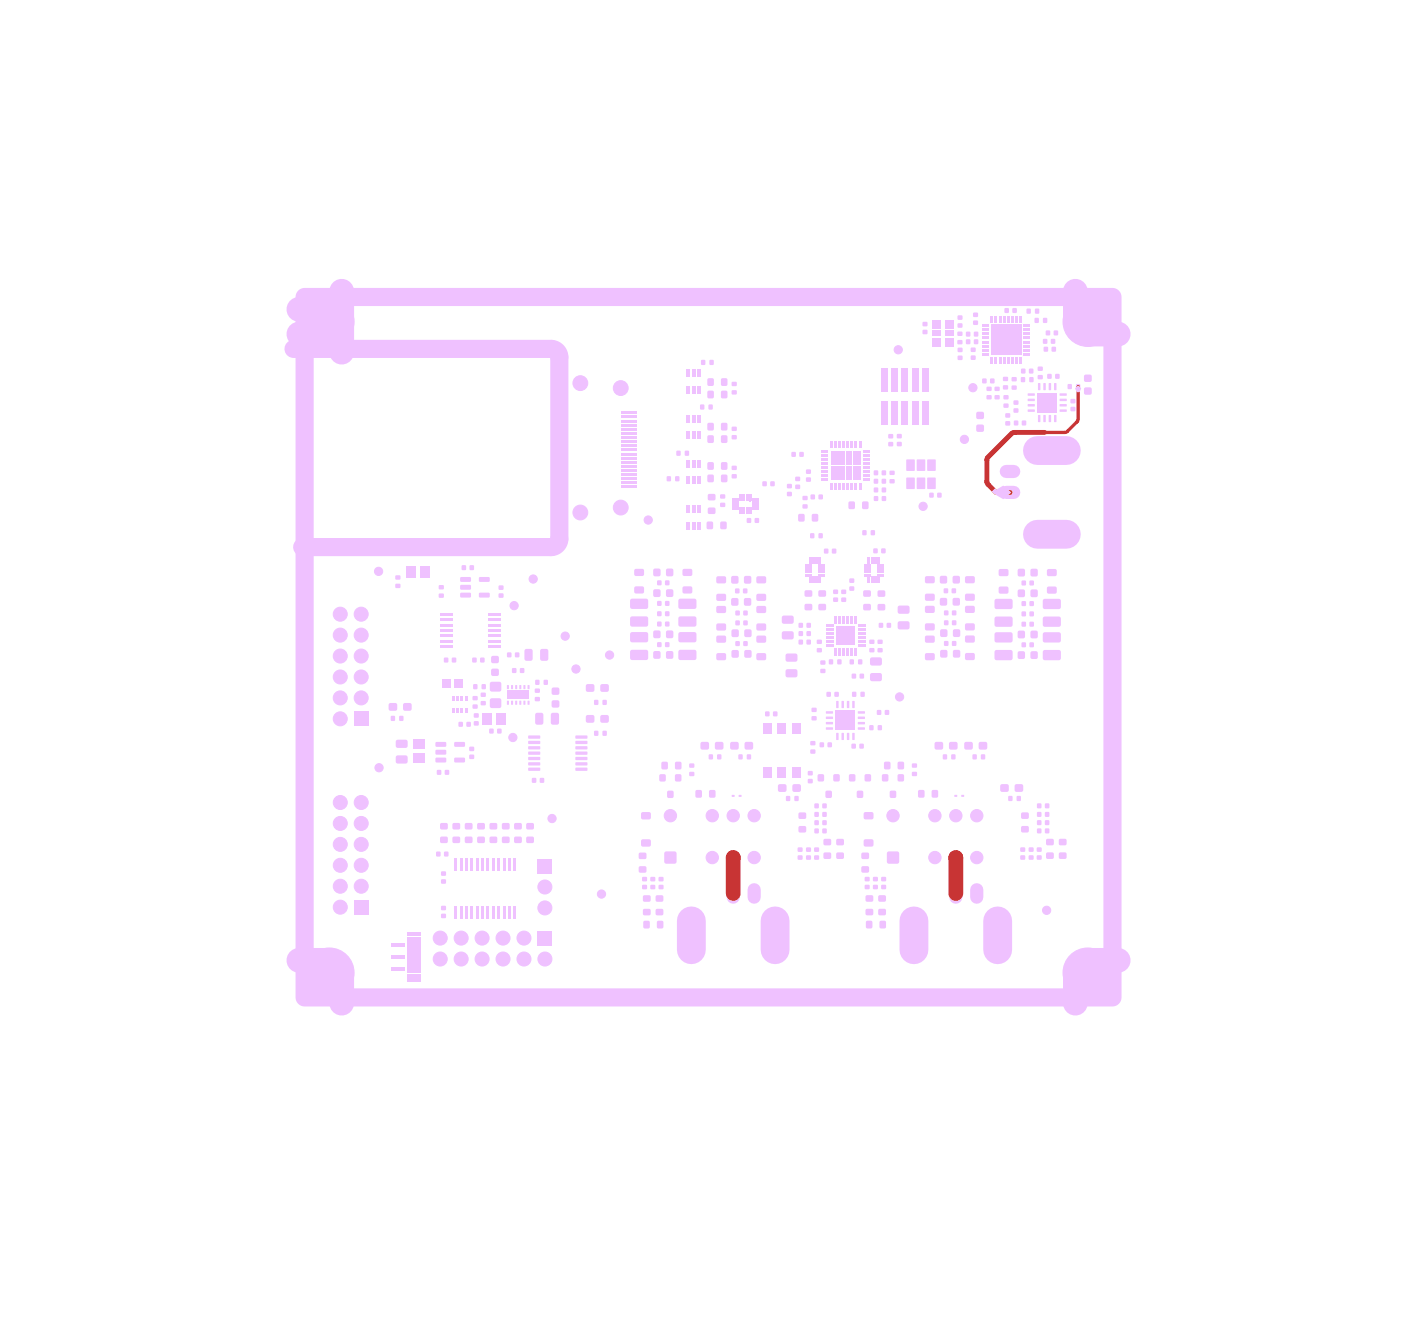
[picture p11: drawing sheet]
<svg xmlns="http://www.w3.org/2000/svg" width="170mm" height="162mm" viewBox="0 0 170 162" stroke-linecap="round" stroke-linejoin="round" font-family="sans-serif">
<path d="M36.2 35.3l.3-.3 .5-.1h98a1.11 1.11 0 0 1 1.1 1.1v85a1.11 1.11 0 0 1-1.1 1.1h-98a1.11 1.11 0 0 1-1.1-1.1v-83.9h2.2v82.8h95.8v-82.8h-98v-1.3z" fill="#efc1ff"/>
<path d="M35.6 42.3h31.3a1 1 0 0 1 1 1v22.1a1 1 0 0 1-1 1h-30.2" fill="none" stroke="#efc1ff" stroke-width="2.2"/>
<path d="M36.3 37.5h3.7M41.5 35.3v7.4M130.5 35.3v3.7M36.3 40.5h3.7M132 40.5h3.7M36.3 116.5h3.7M41.5 118v3.7M130.5 118v3.7M132 116.5h3.7" fill="none" stroke="#efc1ff" stroke-width="3"/>
<g fill="#efc1ff">
<path d="M97.7 68.4h.8v.3h-.8z"/>
<path d="M97.7 68.8h.8v.3h-.8z"/>
<path d="M97.7 69.2h.8v.3h-.8z"/>
<path d="M97.7 69.6h.8v.3h-.8z"/>
<path d="M98.1 67.6h.3v.8h-.3z"/>
<path d="M98.1 70h.3v.7h-.3z"/>
<path d="M98.5 67.6h.3v.8h-.3z"/>
<path d="M98.5 70h.3v.7h-.3z"/>
<path d="M98.9 67.6h.3v.8h-.3z"/>
<path d="M98.9 70h.3v.7h-.3z"/>
<path d="M99.3 68.4h.7v.3h-.7z"/>
<path d="M99.3 68.8h.7v.3h-.7z"/>
<path d="M99.3 69.2h.7v.3h-.7z"/>
<path d="M99.3 69.6h.7v.3h-.7z"/>
<path d="M99.3 67.6h.3v.8h-.3z"/>
<path d="M99.3 70h.3v.7h-.3z"/>
<path d="M88.9 60.4h.7v.3h-.7z"/>
<path d="M88.9 60.8h.7v.3h-.7z"/>
<path d="M88.9 61.2h.7v.3h-.7z"/>
<path d="M88.9 61.6h.7v.3h-.7z"/>
<path d="M89.7 60h.3v.8h-.3z"/>
<path d="M89.7 61.6h.3v.7h-.3z"/>
<path d="M90.1 60h.3v.8h-.3z"/>
<path d="M90.1 61.6h.3v.7h-.3z"/>
<path d="M90.5 60h.3v.8h-.3z"/>
<path d="M90.5 61.6h.3v.7h-.3z"/>
<path d="M90.9 60h.3v.8h-.3z"/>
<path d="M90.9 61.6h.3v.7h-.3z"/>
<path d="M91.2 60.4h.8v.3h-.8z"/>
<path d="M91.2 60.8h.8v.3h-.8z"/>
<path d="M91.2 61.2h.8v.3h-.8z"/>
<path d="M91.2 61.6h.8v.3h-.8z"/>
<path d="M47.5 114.4h1.6v.5h-1.6z"/>
<path d="M47.5 115.9h1.6v.5h-1.6z"/>
<path d="M47.5 117.4h1.6v.5h-1.6z"/>
<path d="M49.4 113.2h1.6v.4h-1.6z"/>
<path d="M49.4 113.7h1.6v.4h-1.6z"/>
<path d="M49.4 114.2h1.6v.4h-1.6z"/>
<path d="M49.4 114.7h1.6v.4h-1.6z"/>
<path d="M49.4 115.2h1.6v.4h-1.6z"/>
<path d="M49.4 115.7h1.6v.4h-1.6z"/>
<path d="M49.4 116.2h1.6v.4h-1.6z"/>
<path d="M49.4 116.7h1.6v.4h-1.6z"/>
<path d="M49.4 117.2h1.6v.4h-1.6z"/>
<path d="M49.4 117.7h1.6v.4h-1.6z"/>
<path d="M49.4 118.2h1.6v.4h-1.6z"/>
<path d="M49.4 118.7h1.6v.4h-1.6z"/>
<path d="M104.9 68.4h.7v.3h-.7z"/>
<path d="M104.9 68.8h.7v.3h-.7z"/>
<path d="M104.9 69.2h.7v.3h-.7z"/>
<path d="M104.9 69.6h.7v.3h-.7z"/>
<path d="M105.3 67.6h.3v.8h-.3z"/>
<path d="M105.3 70h.3v.7h-.3z"/>
<path d="M105.7 67.6h.3v.8h-.3z"/>
<path d="M105.7 70h.3v.7h-.3z"/>
<path d="M106.1 67.6h.3v.8h-.3z"/>
<path d="M106.1 70h.3v.7h-.3z"/>
<path d="M106.4 68.4h.8v.3h-.8z"/>
<path d="M106.4 68.8h.8v.3h-.8z"/>
<path d="M106.4 69.2h.8v.3h-.8z"/>
<path d="M106.4 69.6h.8v.3h-.8z"/>
<path d="M106.5 67.6h.3v.8h-.3z"/>
<path d="M106.5 70h.3v.7h-.3z"/>
<path d="M88.8 69.9h.1h.6l.1 .2-.1 .7h-.1h-.6l-.1-.2z"/>
<path d="M90.3 69.9h.2h.6v.2v.7h-.2h-.6l-.1-.2z"/>
<path d="M111.9 39.1h.6v.5h-.6z"/>
<path d="M111.9 40h.6v.5h-.6z"/>
<path d="M79.6 110.3h.8v.7h-.8z"/>
<path d="M79.6 108.7h.8v.7h-.8z"/>
<path d="M49.3 68.7h1.2v1.5h-1.2z"/>
<path d="M51 68.7h1.2v1.5h-1.2z"/>
<path d="M105.5 77.7h.5v.4h-.5z"/>
<path d="M105.5 78.7h.5v.4h-.5z"/>
<path d="M78 108.7h.9v.7h-.9z"/>
<path d="M78 110.3h.9v.7h-.9z"/>
<path d="M97.8 68.5h.7v.2h-.7z"/>
<path d="M97.8 68.9h.6v.2h-.6z"/>
<path d="M97.8 69.3h.6v.2h-.6z"/>
<path d="M97.8 69.7h.6v.2h-.6z"/>
<path d="M98.2 70h.2v.7h-.2z"/>
<path d="M98.6 70h.2v.7h-.2z"/>
<path d="M99 70h.2v.7h-.2z"/>
<path d="M99.4 70h.2v.7h-.2z"/>
<path d="M99.3 69.7h.7v.2h-.7z"/>
<path d="M99.3 69.3h.7v.2h-.7z"/>
<path d="M99.3 68.9h.7v.2h-.7z"/>
<path d="M99.3 68.5h.7v.2h-.7z"/>
<path d="M99.4 67.7h.2v.6h-.2z"/>
<path d="M99 67.7h.2v.6h-.2z"/>
<path d="M98.6 67.7h.2v.6h-.2z"/>
<path d="M98.2 67.7h.2v.6h-.2z"/>
<path d="M50.1 89.7h1.4v1.2h-1.4z"/>
<path d="M50.1 91.4h1.4v1.2h-1.4z"/>
<path d="M99.1 78.7h.6v.4h-.6z"/>
<path d="M99.1 77.7h.6v.4h-.6z"/>
<path d="M120.7 76.8l.2-.1h1.8l.1 .3v.8l-.2 .2h-1.8l-.2-.3z"/>
<path d="M120.7 78.9h.2h1.8l.1 .2v.9l-.2 .1h-1.8l-.2-.2z"/>
<path d="M126.9 40.1h.5v.6h-.5z"/>
<path d="M127.8 40.1h.5v.6h-.5z"/>
<path d="M56 68.6h.5v.6h-.5z"/>
<path d="M57 68.6h.5v.6h-.5z"/>
<path d="M97.8 57h.5v.5h-.5z"/>
<path d="M97.8 58h.5v.4h-.5z"/>
<path d="M95.5 58.8h.5v.4h-.5z"/>
<path d="M95.5 59.7h.5v.5h-.5z"/>
<path d="M90.9 60.1h.2v.7h-.2z"/>
<path d="M90.5 60.1h.2v.6h-.2z"/>
<path d="M90.1 60.1h.2v.6h-.2z"/>
<path d="M89.7 60.1h.2v.6h-.2z"/>
<path d="M88.9 60.5h.7v.2h-.7z"/>
<path d="M88.9 60.9h.7v.2h-.7z"/>
<path d="M88.9 61.3h.7v.2h-.7z"/>
<path d="M88.9 61.7h.7v.2h-.7z"/>
<path d="M89.7 61.6h.2v.7h-.2z"/>
<path d="M90.1 61.6h.2v.7h-.2z"/>
<path d="M90.5 61.6h.2v.7h-.2z"/>
<path d="M90.9 61.6h.2v.7h-.2z"/>
<path d="M91.3 61.7h.6v.2h-.6z"/>
<path d="M91.3 61.3h.6v.2h-.6z"/>
<path d="M91.3 60.9h.6v.2h-.6z"/>
<path d="M91.3 60.5h.6v.2h-.6z"/>
<path d="M101.1 71.6h.5v.5h-.5z"/>
<path d="M101.1 72.5h.5v.5h-.5z"/>
<path d="M103.3 90.3h.5v.5h-.5z"/>
<path d="M104.3 90.3h.5v.5h-.5z"/>
<path d="M61.5 85l.2 .1v.4h-.2z"/>
<path d="M62 85l.2 .1v.4h-.2z"/>
<path d="M62.5 85l.2 .1v.4h-.2z"/>
<path d="M63 85l.2 .1v.4h-.2z"/>
<path d="M63.5 85l.2 .1v.4h-.2z"/>
<path d="M64 85l.2 .1v.4h-.2z"/>
<path d="M64 83.1l.2 .1v.4h-.2z"/>
<path d="M63.5 83.1l.2 .1v.4h-.2z"/>
<path d="M63 83.1l.2 .1v.4h-.2z"/>
<path d="M62.5 83.1l.2 .1v.4h-.2z"/>
<path d="M62 83.1l.2 .1v.4h-.2z"/>
<path d="M61.5 83.1l.2 .1v.4h-.2z"/>
<path d="M61.5 83.8h2.7v1h-2.7z"/>
<path d="M123.9 100.3h.9v.7h-.9z"/>
<path d="M123.9 98.6h.9v.7h-.9z"/>
<path d="M124 51.1h.5v.5h-.5z"/>
<path d="M123 51.1h.5v.5h-.5z"/>
<path d="M83.6 92.7h.6v.4h-.6z"/>
<path d="M83.6 93.7h.6v.5h-.6z"/>
</g>
<circle cx="109" cy="42.4" r=".5" fill="#efc1ff" stroke="#efc1ff" stroke-width=".12"/>
<g fill="#efc1ff">
<path d="M88.8 78.9h.2h.6v.2v.7h-.2h-.6l-.1-.2z"/>
<path d="M90.3 78.9h.2h.6l.1 .2-.1 .7h-.1h-.7v-.2z"/>
<path d="M60.5 71.1h.6v.5h-.6z"/>
<path d="M60.5 72h.6v.5h-.6z"/>
<path d="M101.1 94h.7v.8h-.7z"/>
<path d="M99.2 94h.7v.8h-.7z"/>
<path d="M100.2 96h.7v.8h-.7z"/>
<path d="M96.5 57.9h.5v.5h-.5z"/>
<path d="M96.5 58.8h.5v.5h-.5z"/>
<path d="M82.4 76.8l.1-.1h1.8l.2 .3v.8l-.3 .2-1.8-.1-.1-.2z"/>
<path d="M82.4 78.9h.1h1.8l.2 .2v.8l-.3 .2h-1.8l-.1-.2z"/>
<path d="M106.5 88h.5v.6h-.5z"/>
<path d="M105.5 88h.4v.6h-.4z"/>
<path d="M116.2 39.3h.5v.4h-.5z"/>
<path d="M116.2 38.3h.5v.5h-.5z"/>
</g>
<circle cx="112" cy="61.4" r=".5" fill="#efc1ff" stroke="#efc1ff" stroke-width=".12"/>
<g fill="#efc1ff">
<path d="M82.4 72.7l.1-.1 1.8 .1 .2 .2v.8l-.3 .2h-1.8l-.1-.3z"/>
<path d="M82.4 74.9l.1-.1h1.8l.2 .2v.9l-.3 .1h-1.8l-.1-.2z"/>
<path d="M107.8 53.7h.5v.4h-.5z"/>
<path d="M107.8 52.7h.5v.5h-.5z"/>
<path d="M58.5 86.5h1.2v1.4h-1.2z"/>
<path d="M60.2 86.5h1.2v1.4h-1.2z"/>
<path d="M98 93.6h.6v.5h-.6z"/>
<path d="M98 94.5h.6v.5h-.6z"/>
<path d="M112.3 73.6l1-.1 .1 .2v.6l-.2 .1h-.9l-.1-.2z"/>
<path d="M112.3 75.7h1l.1 .2v.5l-.2 .1h-.9l-.1-.2z"/>
<path d="M43 109.2h1.7v1.7h-1.7z"/>
</g>
<g fill="#efc1ff" stroke="#efc1ff" stroke-width=".12">
<circle cx="41.3" cy="110.1" r=".85"/>
<circle cx="43.8" cy="107.5" r=".85"/>
<circle cx="41.3" cy="107.5" r=".85"/>
<circle cx="43.8" cy="105" r=".85"/>
<circle cx="41.3" cy="105" r=".85"/>
<circle cx="43.8" cy="102.5" r=".85"/>
<circle cx="41.3" cy="102.5" r=".85"/>
<circle cx="43.8" cy="99.9" r=".85"/>
<circle cx="41.3" cy="99.9" r=".85"/>
<circle cx="43.8" cy="97.4" r=".85"/>
<circle cx="41.3" cy="97.4" r=".85"/>
</g>
<g fill="#efc1ff">
<path d="M71.1 83.1l.2-.1 .7 .1 .1 .1-.1 .7-.1 .1-.8-.1v-.2z"/>
<path d="M72.9 83.1l.2-.1 .7 .1 .1 .1-.1 .7-.2 .1-.7-.1-.1-.2z"/>
<path d="M125.8 100.6h.5v.5h-.5z"/>
<path d="M126.8 100.6h.5v.5h-.5z"/>
<path d="M123.9 45.8h.4v.5h-.4z"/>
<path d="M124.9 45.8h.5v.5h-.5z"/>
<path d="M106.5 73.3h.8v.7h-.8z"/>
<path d="M106.5 71.7h.8v.7h-.8z"/>
<path d="M43 86.4h1.7v1.7h-1.7z"/>
</g>
<g fill="#efc1ff" stroke="#efc1ff" stroke-width=".12">
<circle cx="41.3" cy="87.2" r=".85"/>
<circle cx="43.8" cy="84.7" r=".85"/>
<circle cx="41.3" cy="84.7" r=".85"/>
<circle cx="43.8" cy="82.2" r=".85"/>
<circle cx="41.3" cy="82.2" r=".85"/>
<circle cx="43.8" cy="79.6" r=".85"/>
<circle cx="41.3" cy="79.6" r=".85"/>
<circle cx="43.8" cy="77.1" r=".85"/>
<circle cx="41.3" cy="77.1" r=".85"/>
<circle cx="43.8" cy="74.5" r=".85"/>
<circle cx="41.3" cy="74.5" r=".85"/>
</g>
<path d="M107.7 103.4l.1-.1h1l.2 .1 .1 .2v1l-.1 .1-.2 .1h-1l-.1-.1-.1-.1v-1z" fill="#efc1ff"/>
<g fill="#efc1ff" stroke="#efc1ff" stroke-width=".12">
<circle cx="113.4" cy="104.1" r=".75"/>
<circle cx="116" cy="104.1" r=".75"/>
<circle cx="118.5" cy="104.1" r=".75"/>
<circle cx="118.5" cy="99" r=".75"/>
<circle cx="116" cy="99" r=".75"/>
<circle cx="113.4" cy="99" r=".75"/>
<circle cx="108.3" cy="99" r=".75"/>
</g>
<g fill="#efc1ff">
<path d="M124.7 47.8l.8-.1v.3h-.8z"/>
<path d="M124.7 48.4h.8v.2l-.8 .1z"/>
<path d="M124.7 49.1l.8-.1v.3h-.8z"/>
<path d="M124.7 49.7h.8v.2l-.8 .1z"/>
<path d="M125.9 50.4h.3v.8h-.3z"/>
<path d="M126.6 50.4h.3l-.1 .8h-.2z"/>
<path d="M127.2 50.4h.3v.8h-.3z"/>
<path d="M127.9 50.4h.3l-.1 .8h-.2z"/>
<path d="M128.6 49.7h.8v.2l-.8 .1z"/>
<path d="M128.6 49.1l.8-.1v.3h-.8z"/>
<path d="M128.6 48.4h.8v.2l-.8 .1z"/>
<path d="M128.6 47.8l.8-.1v.3h-.8z"/>
<path d="M127.9 46.5h.3l-.1 .8h-.2z"/>
<path d="M127.2 46.5h.3v.8h-.3z"/>
<path d="M126.6 46.5h.3l-.1 .8h-.2z"/>
<path d="M125.9 46.5h.3v.8h-.3z"/>
<path d="M125.9 47.7h2.3v2.3h-2.3z"/>
<path d="M105.1 108.7h.8v.7h-.8z"/>
<path d="M105.1 110.3h.8v.7h-.8z"/>
<path d="M76.5 72.7l.2-.1 1.8 .1 .1 .2v.8l-.2 .2h-1.8l-.2-.3z"/>
<path d="M76.5 74.9l.2-.1h1.8l.1 .2v.9l-.2 .1h-1.8l-.2-.2z"/>
<path d="M120.1 46h.5v.5h-.5z"/>
<path d="M119.2 46h.5v.5h-.5z"/>
<path d="M124 73h.4v.5h-.4z"/>
<path d="M124.9 73h.5v.5h-.5z"/>
<path d="M87.5 57.6h.7v.9h-.7z"/>
<path d="M85.9 57.6h.6v.9h-.6z"/>
<path d="M87.4 63.3h.7v.9h-.7z"/>
<path d="M85.8 63.3h.7v.9h-.7z"/>
<path d="M82.9 69.1l1-.1 .1 .2v.6l-.2 .1h-.9l-.1-.2z"/>
<path d="M82.9 71.2h1l.1 .2v.5l-.2 .1h-.9l-.1-.2z"/>
<path d="M79.7 74.2h.5v.5h-.5z"/>
<path d="M80.7 74.2h.5v.5h-.5z"/>
<path d="M117 90.1l.2-.1 .7 .1 .1 .2-.1 .6-.1 .1-.8-.1v-.2z"/>
<path d="M118.8 90.1l.2-.1 .7 .1 .1 .2-.1 .6-.2 .1-.7-.1-.1-.2z"/>
<path d="M108.8 52.7h.6v.5h-.6z"/>
<path d="M108.8 53.6h.6v.5h-.6z"/>
<path d="M127 103.5h.8v.7h-.8z"/>
<path d="M127 101.8h.8v.7h-.8z"/>
<path d="M75.4 58.9h1.9v.3h-1.9z"/>
<path d="M75.4 58.4h1.9v.3h-1.9z"/>
<path d="M75.4 57.9h1.9v.3h-1.9z"/>
<path d="M75.4 57.4h1.9v.3h-1.9z"/>
<path d="M75.4 56.9h1.9v.3h-1.9z"/>
<path d="M75.4 56.4h1.9v.3h-1.9z"/>
<path d="M75.4 55.9h1.9v.3h-1.9z"/>
<path d="M75.4 55.4h1.9v.3h-1.9z"/>
<path d="M75.4 54.9h1.9v.3h-1.9z"/>
<path d="M75.4 54.4h1.9v.3h-1.9z"/>
<path d="M75.4 53.9h1.9v.3h-1.9z"/>
<path d="M75.4 53.4h1.9v.3h-1.9z"/>
<path d="M75.4 52.9h1.9v.3h-1.9z"/>
<path d="M75.4 52.4h1.9v.3h-1.9z"/>
<path d="M75.4 51.9h1.9v.3h-1.9z"/>
<path d="M75.4 51.4h1.9v.3h-1.9z"/>
<path d="M75.4 50.9h1.9v.3h-1.9z"/>
<path d="M75.4 50.4h1.9v.3h-1.9z"/>
<path d="M75.4 49.9h1.9v.3h-1.9z"/>
</g>
<g fill="#efc1ff" stroke="#efc1ff" stroke-width=".12">
<circle cx="70.4" cy="46.5" r=".9"/>
<circle cx="75.3" cy="47.1" r=".9"/>
<circle cx="75.3" cy="61.6" r=".9"/>
<circle cx="70.4" cy="62.2" r=".9"/>
</g>
<g fill="#efc1ff">
<path d="M98.8 102.9h.5v.4h-.5z"/>
<path d="M98.8 103.8h.5v.5h-.5z"/>
<path d="M114.1 69.9h.1h.6l.1 .2-.1 .7h-.1h-.6l-.1-.2z"/>
<path d="M115.6 69.9h.2h.6l.1 .2-.1 .7h-.2h-.6v-.2z"/>
</g>
<circle cx="62.2" cy="89.5" r=".5" fill="#efc1ff" stroke="#efc1ff" stroke-width=".12"/>
<g fill="#efc1ff">
<path d="M119 91.6h.5v.5h-.5z"/>
<path d="M118 91.6h.5v.5h-.5z"/>
<path d="M64.9 84.6h.6v.5h-.6z"/>
<path d="M64.9 83.6h.6v.4h-.6z"/>
<path d="M53.6 82.5h1v1h-1z"/>
<path d="M55.1 82.5h1v1h-1z"/>
<path d="M63.9 101.6h.8v.7h-.8z"/>
<path d="M63.9 99.9h.8v.7h-.8z"/>
<path d="M83.2 63.3h.5v.9h-.5z"/>
<path d="M83.9 63.3h.5v.9h-.5z"/>
<path d="M84.6 63.3h.5v.9h-.5z"/>
<path d="M84.6 61.3h.5v.9h-.5z"/>
<path d="M83.9 61.3h.5v.9h-.5z"/>
<path d="M83.2 61.3h.5v.9h-.5z"/>
<path d="M118.2 40.3h.4v.5h-.4z"/>
<path d="M117.2 40.3h.5v.5h-.5z"/>
<path d="M100 66.6h.5v.5h-.5z"/>
<path d="M100.9 66.6h.5v.5h-.5z"/>
<path d="M109 73.6l.1-.1h1.1l.1 .2v.6l-.2 .2h-1.1l-.1-.3z"/>
<path d="M109 75.5l.1-.1h1.1l.1 .2v.6l-.2 .2h-1.1l-.1-.3z"/>
<path d="M91.8 70l1-.1 .1 .2v.6l-.2 .1h-.8l-.2-.2z"/>
<path d="M91.8 72.1h1l.1 .2v.5l-.2 .1h-.8l-.2-.2z"/>
<path d="M105.9 106.4h.6v.5h-.6z"/>
<path d="M105.9 107.4h.6v.5h-.6z"/>
<path d="M106 58.1h.5v.6h-.5z"/>
<path d="M107 58.1h.5v.6h-.5z"/>
<path d="M114.5 71.4h.5v.6h-.5z"/>
<path d="M115.5 71.4h.4v.6h-.4z"/>
<path d="M119.7 47h.6v.4h-.6z"/>
<path d="M119.7 48h.6v.4h-.6z"/>
<path d="M114.1 78.9h.2h.6v.2v.6l-.2 .1-.6-.1-.1-.1z"/>
<path d="M115.7 78.9h.1h.6l.1 .2-.1 .6-.1 .1-.6-.1-.1-.1z"/>
<path d="M77 69.1l1-.1 .1 .2v.6l-.2 .1h-.8l-.2-.2z"/>
<path d="M77 71.2h1l.1 .2v.5l-.2 .1h-.8l-.2-.2z"/>
<path d="M126.6 38.6h.4v.6h-.4z"/>
<path d="M125.5 38.6h.5v.6h-.5z"/>
<path d="M89.2 75.3h.5v.6h-.5z"/>
<path d="M90.2 75.3h.5v.6h-.5z"/>
<path d="M98.3 91h.6v.4h-.6z"/>
<path d="M98.3 90h.6v.4h-.6z"/>
</g>
<path d="M115.9 108v.9M118.5 108v.9" fill="none" stroke="#efc1ff" stroke-width="1.6"/>
<path d="M110.9 111.8v3.5M121 111.8v3.5" fill="none" stroke="#efc1ff" stroke-width="3.5"/>
<g fill="#efc1ff">
<path d="M121.8 48h.5v.4h-.5z"/>
<path d="M121.8 49h.5v.5h-.5z"/>
<path d="M125.8 98.6h.5v.5h-.5z"/>
<path d="M126.8 98.6h.5v.5h-.5z"/>
<path d="M106.9 48.8h.7v2.8h-.7z"/>
<path d="M106.9 44.7h.7v2.8h-.7z"/>
<path d="M108.1 48.8h.8v2.8h-.8z"/>
<path d="M108.1 44.7h.8v2.8h-.8z"/>
<path d="M109.4 48.8h.8v2.8h-.8z"/>
<path d="M109.4 44.7h.8v2.8h-.8z"/>
<path d="M110.7 48.8h.7v2.8h-.7z"/>
<path d="M110.7 44.7h.7v2.8h-.7z"/>
<path d="M112 48.8h.7v2.8h-.7z"/>
<path d="M112 44.7h.7v2.8h-.7z"/>
<path d="M120.7 72.7h.2h1.8l.1 .2v.9l-.2 .1h-1.8l-.2-.2z"/>
<path d="M120.7 74.9l.2-.1h1.8l.1 .3v.8l-.2 .2-1.8-.1-.2-.2z"/>
<path d="M123.5 69.1l.2-.1 .6 .1v.1v.7l-.2 .1-.6-.1-.1-.2z"/>
<path d="M125.1 69.1l.1-.1 .6 .1 .1 .1-.1 .7-.1 .1-.6-.1-.1-.2z"/>
<path d="M106.9 106.4h.6v.5h-.6z"/>
<path d="M106.9 107.4h.6v.5h-.6z"/>
<path d="M114.5 77.8h.5v.6h-.5z"/>
<path d="M115.5 77.8h.5v.6h-.5z"/>
<path d="M93.5 58.4h.4v.6h-.4z"/>
<path d="M92.5 58.4h.5v.6h-.5z"/>
<path d="M59.4 101.6h.9v.7h-.9z"/>
<path d="M59.4 99.9h.9v.7h-.9z"/>
<path d="M87 73.6l1-.1 .1 .2v.6l-.2 .1h-.9l-.1-.2z"/>
<path d="M87 75.7h1l.1 .2v.5l-.2 .1h-.9l-.1-.2z"/>
<path d="M114.5 75.3h.5v.5h-.5z"/>
<path d="M115.5 75.3h.5v.5h-.5z"/>
<path d="M99.5 81.2h.6v.5h-.6z"/>
<path d="M99.5 80.2h.6v.4h-.6z"/>
<path d="M56.4 101.6h.9v.7h-.9z"/>
<path d="M56.4 99.9h.9v.7h-.9z"/>
<path d="M104.6 64.4h.5v.5h-.5z"/>
<path d="M105.7 64.4h.4v.5h-.4z"/>
<path d="M87 77.2l1-.1 .1 .2v.6l-.2 .1h-.9l-.1-.2z"/>
<path d="M87 79.3h1l.1 .2v.5l-.2 .1h-.9l-.1-.2z"/>
<path d="M98.8 97.5h.5v.6h-.5z"/>
<path d="M99.8 97.5h.5v.6h-.5z"/>
<path d="M52.9 90.1l1.1-.1 .1 .2v.3l-.1 .1h-1.1l-.1-.1z"/>
<path d="M52.9 91h1.1l.1 .1v.4l-.1 .1h-1.1l-.1-.2z"/>
<path d="M52.9 92l1.1-.1 .1 .2v.3l-.1 .1h-1.1l-.1-.1z"/>
<path d="M55.1 92l1.2-.1 .1 .2v.3l-.1 .1h-1.1l-.1-.1z"/>
<path d="M55.1 90.1l1.2-.1 .1 .2v.3l-.1 .1h-1.1l-.1-.1z"/>
<path d="M101.2 84h.5v.5h-.5z"/>
<path d="M100.3 84h.5v.5h-.5z"/>
</g>
<circle cx="118" cy="47" r=".5" fill="#efc1ff" stroke="#efc1ff" stroke-width=".12"/>
<g fill="#efc1ff">
<path d="M103 60.9h.7v.8h-.7z"/>
<path d="M104.6 60.9h.7v.8h-.7z"/>
<path d="M114.5 74.1h.5v.5h-.5z"/>
<path d="M115.5 74.1h.5v.5h-.5z"/>
<path d="M57.9 101.6h.9v.7h-.9z"/>
<path d="M57.9 99.9h.9v.7h-.9z"/>
<path d="M112.3 77.2l1-.1 .1 .2v.6l-.2 .1h-.9l-.1-.2z"/>
<path d="M112.3 79.3h1l.1 .2v.5l-.2 .1h-.9l-.1-.2z"/>
<path d="M99.3 60h.5v.6h-.5z"/>
<path d="M98.4 60h.4v.6h-.4z"/>
<path d="M101.6 80h.5v.6h-.5z"/>
<path d="M100.6 80h.4v.6h-.4z"/>
<path d="M86 49.1h.4v.6h-.4z"/>
<path d="M85 49.1h.4v.6h-.4z"/>
<path d="M62.1 81.1h.5v.5h-.5z"/>
<path d="M63.1 81.1h.5v.5h-.5z"/>
<path d="M88.8 76.4h.2h.6v.2v.7h-.2h-.6l-.1-.2z"/>
<path d="M90.3 76.4h.2h.6l.1 .2-.1 .7h-.1h-.7v-.2z"/>
<path d="M77.9 106.4h.6v.5h-.6z"/>
<path d="M77.9 107.4h.6v.5h-.6z"/>
<path d="M79.3 69.1l.2-.1 .6 .1v.1v.7h-.2h-.6l-.1-.2z"/>
<path d="M80.9 69.1l.1-.1 .6 .1 .1 .1-.1 .7h-.1h-.6l-.1-.2z"/>
<path d="M83.2 52.3h.5v.9h-.5z"/>
<path d="M83.9 52.3h.5v.9h-.5z"/>
<path d="M84.6 52.3h.5v.9h-.5z"/>
<path d="M84.6 50.3h.5v.9h-.5z"/>
<path d="M83.9 50.3h.5v.9h-.5z"/>
<path d="M83.2 50.3h.5v.9h-.5z"/>
<path d="M91.8 77.2l1-.1 .1 .2v.6l-.2 .1h-.8l-.2-.2z"/>
<path d="M91.8 79.3h1l.1 .2v.5l-.2 .1h-.8l-.2-.2z"/>
<path d="M104.9 94h.7v.8h-.7z"/>
<path d="M103 94h.7v.8h-.7z"/>
<path d="M104 96h.7v.8h-.7z"/>
<path d="M88.8 46.4h.5v.4h-.5z"/>
<path d="M88.8 47.4h.5v.4h-.5z"/>
<path d="M126.6 72.7h.1h1.8l.2 .2v.9l-.3 .1h-1.7l-.2-.2z"/>
<path d="M126.6 74.9l.1-.1h1.8l.2 .3v.8l-.3 .2-1.7-.1-.2-.2z"/>
<path d="M99.3 73.3h.9v.7h-.9z"/>
<path d="M99.3 71.7h.9v.7h-.9z"/>
<path d="M89.2 74.1h.5v.6h-.5z"/>
<path d="M90.2 74.1h.5v.6h-.5z"/>
<path d="M71.1 86.8h.2h.7l.1 .2-.1 .6-.1 .1-.8-.1v-.1z"/>
<path d="M72.9 86.8h.2h.7l.1 .2-.1 .6-.2 .1-.7-.1-.1-.1z"/>
<path d="M88.8 72.6h.1h.6l.1 .2-.1 .6-.1 .1-.6-.1-.1-.1z"/>
<path d="M90.3 72.6h.2h.6v.2v.6l-.2 .1-.6-.1-.1-.1z"/>
<path d="M80.7 103.4l.1-.1h1l.2 .1 .1 .2v1l-.1 .1-.2 .1h-1l-.1-.1-.1-.1v-1z"/>
</g>
<g fill="#efc1ff" stroke="#efc1ff" stroke-width=".12">
<circle cx="86.4" cy="104.1" r=".75"/>
<circle cx="88.9" cy="104.1" r=".75"/>
<circle cx="91.5" cy="104.1" r=".75"/>
<circle cx="91.5" cy="99" r=".75"/>
<circle cx="88.9" cy="99" r=".75"/>
<circle cx="86.4" cy="99" r=".75"/>
<circle cx="81.3" cy="99" r=".75"/>
</g>
<g fill="#efc1ff">
<path d="M73.1 85h.5v.5h-.5z"/>
<path d="M72.1 85h.5v.5h-.5z"/>
<path d="M54.9 85.9h.3v.6h-.3z"/>
<path d="M55.4 85.9h.3v.6h-.3z"/>
<path d="M55.9 85.9h.3v.6h-.3z"/>
<path d="M56.4 85.9h.3v.6h-.3z"/>
<path d="M56.4 84.4h.3v.6h-.3z"/>
<path d="M55.9 84.4h.3v.6h-.3z"/>
<path d="M55.4 84.4h.3v.6h-.3z"/>
<path d="M54.9 84.4h.3v.6h-.3z"/>
<path d="M97.7 73.3h.8v.7h-.8z"/>
<path d="M97.7 71.7h.8v.7h-.8z"/>
<path d="M113.4 90.1l.2-.1 .7 .1 .1 .2-.1 .6-.1 .1-.8-.1v-.2z"/>
<path d="M115.2 90.1l.2-.1 .7 .1 .1 .2-.1 .6-.2 .1-.7-.1-.1-.2z"/>
<path d="M108.9 92.5h.7v.8h-.7z"/>
<path d="M107.3 92.5h.7v.8h-.7z"/>
<path d="M123.5 79.1l.2-.1 .6 .1v.1v.7l-.2 .1-.6-.1-.1-.2z"/>
<path d="M125.1 79.1l.1-.1 .6 .1 .1 .1-.1 .7-.1 .1-.6-.1-.1-.2z"/>
<path d="M123 49.6h.5v.5h-.5z"/>
<path d="M123 48.6h.5v.5h-.5z"/>
<path d="M117.1 70l1-.1 .2 .2-.1 .6-.2 .1h-.8l-.1-.2z"/>
<path d="M117.1 72.1h1l.2 .2-.1 .5-.2 .1h-.8l-.1-.2z"/>
<path d="M55.9 70.1l1.1-.1 .1 .2v.3l-.1 .1h-1.1l-.1-.1z"/>
<path d="M55.9 71h1.1l.1 .1v.4l-.1 .1h-1.1l-.1-.2z"/>
<path d="M55.9 72l1.1-.1 .1 .2v.3l-.1 .1h-1.1l-.1-.1z"/>
<path d="M58.1 72l1.2-.1 .1 .2v.3l-.1 .1h-1.1l-.1-.1z"/>
<path d="M58.1 70.1l1.2-.1 .1 .2v.3l-.1 .1h-1.1l-.1-.1z"/>
<path d="M86.1 95.9h.6v.9h-.6z"/>
<path d="M84.4 95.9h.7v.9h-.7z"/>
<path d="M59.6 81.2l.2-.1 .7 .1v.2v.6h-.2h-.7v-.2z"/>
<path d="M59.6 79.7l.2-.1 .7 .1v.1v.6l-.2 .1-.7-.1v-.1z"/>
<path d="M87.5 47.5h.7v.8h-.7z"/>
<path d="M85.9 47.5h.6v.8h-.6z"/>
<path d="M110.7 92.7h.5v.4h-.5z"/>
<path d="M110.7 93.7h.5v.5h-.5z"/>
<path d="M87 91.6h.5v.5h-.5z"/>
<path d="M86 91.6h.5v.5h-.5z"/>
<path d="M107.9 58.2h.6v.4h-.6z"/>
<path d="M107.9 57.1h.6v.5h-.6z"/>
<path d="M58.4 83h.5v.6h-.5z"/>
<path d="M57.4 83h.5v.6h-.5z"/>
<path d="M118.1 38.9h.5v.5h-.5z"/>
<path d="M118.1 38h.5v.4h-.5z"/>
<path d="M115.4 91.6h.5v.5h-.5z"/>
<path d="M114.4 91.6h.5v.5h-.5z"/>
<path d="M96.8 102.9h.5v.4h-.5z"/>
<path d="M96.8 103.8h.5v.5h-.5z"/>
<path d="M106.6 110.3h.8v.7h-.8z"/>
<path d="M106.6 108.7h.8v.7h-.8z"/>
<path d="M105.6 79.8h.2h1l.2 .2v.6l-.3 .2h-1l-.2-.3z"/>
<path d="M105.6 81.7h.2h1l.2 .2v.6l-.3 .2h-1l-.2-.3z"/>
<path d="M101.2 78.7h.3v.8h-.3z"/>
<path d="M101.7 78.7h.3v.8h-.3z"/>
<path d="M102.2 78.7h.3v.8h-.3z"/>
<path d="M102.7 78.7h.3v.8h-.3z"/>
<path d="M103.2 78.7h.3v.8h-.3z"/>
<path d="M103.7 78.7h.3v.8h-.3z"/>
<path d="M104.1 78.2h.9v.3h-.9z"/>
<path d="M104.1 77.7h.9v.3h-.9z"/>
<path d="M104.1 77.2h.9v.3h-.9z"/>
<path d="M104.1 76.7h.9v.3h-.9z"/>
<path d="M104.1 76.2h.9v.3h-.9z"/>
<path d="M104.1 75.7h.9v.3h-.9z"/>
<path d="M103.7 74.8h.3v.8h-.3z"/>
<path d="M103.2 74.8h.3v.8h-.3z"/>
<path d="M102.7 74.8h.3v.8h-.3z"/>
<path d="M102.2 74.8h.3v.8h-.3z"/>
<path d="M101.7 74.8h.3v.8h-.3z"/>
<path d="M101.2 74.8h.3v.8h-.3z"/>
<path d="M100.2 75.7h.9v.3h-.9z"/>
<path d="M100.2 76.2h.9v.3h-.9z"/>
<path d="M100.2 76.7h.9v.3h-.9z"/>
<path d="M100.2 77.2h.9v.3h-.9z"/>
<path d="M100.2 77.7h.9v.3h-.9z"/>
<path d="M100.2 78.2h.9v.3h-.9z"/>
<path d="M101.5 76h2.2v2.3h-2.2z"/>
<path d="M69.8 93.2h1.4l.1 .3h-1.4z"/>
<path d="M69.8 92.5h1.4l.1 .3-1.4 .1z"/>
<path d="M69.8 91.9h1.4l.1 .3h-1.4z"/>
<path d="M69.8 91.2h1.4l.1 .3-1.4 .1z"/>
<path d="M69.8 90.6h1.4l.1 .3h-1.4z"/>
<path d="M69.8 89.9h1.4l.1 .3-1.4 .1z"/>
<path d="M69.8 89.3h1.4l.1 .3h-1.4z"/>
<path d="M64.1 89.3h1.4v.3h-1.4z"/>
<path d="M64.1 89.9h1.4v.3l-1.4 .1z"/>
<path d="M64.1 90.6h1.4v.3h-1.4z"/>
<path d="M64.1 91.2h1.4v.3l-1.4 .1z"/>
<path d="M64.1 91.9h1.4v.3h-1.4z"/>
<path d="M64.1 92.5h1.4v.3l-1.4 .1z"/>
<path d="M64.1 93.2h1.4v.3h-1.4z"/>
<path d="M112.3 70l1-.1 .1 .2v.6l-.2 .1h-.9l-.1-.2z"/>
<path d="M112.3 72.1h1l.1 .2v.5l-.2 .1h-.9l-.1-.2z"/>
<path d="M124.1 42.9h.8v.2h-.8z"/>
<path d="M124.1 42.4h.8v.2h-.8z"/>
<path d="M124.1 41.9h.8v.2h-.8z"/>
<path d="M124.1 41.4h.8v.2h-.8z"/>
<path d="M124.1 40.9h.8v.2h-.8z"/>
<path d="M124.1 40.4h.8v.2h-.8z"/>
<path d="M124.1 39.9h.8v.2h-.8z"/>
<path d="M124.1 39.4h.8v.2h-.8z"/>
<path d="M123.7 38.4h.2v.8h-.2z"/>
<path d="M123.2 38.4h.2v.8h-.2z"/>
<path d="M122.7 38.4h.2v.8h-.2z"/>
<path d="M122.2 38.4h.2v.8h-.2z"/>
<path d="M121.7 38.4h.2v.8h-.2z"/>
<path d="M121.2 38.4h.2v.8h-.2z"/>
<path d="M120.7 38.4h.2v.8h-.2z"/>
<path d="M120.2 38.4h.2v.8h-.2z"/>
<path d="M119.2 39.4h.8v.2h-.8z"/>
<path d="M119.2 39.9h.8v.2h-.8z"/>
<path d="M119.2 40.4h.8v.2h-.8z"/>
<path d="M119.2 40.9h.8v.2h-.8z"/>
<path d="M119.2 41.4h.8v.2h-.8z"/>
<path d="M119.2 41.9h.8v.2h-.8z"/>
<path d="M119.2 42.4h.8v.2h-.8z"/>
<path d="M119.2 42.9h.8v.2h-.8z"/>
<path d="M120.2 43.3h.2v.8h-.2z"/>
<path d="M120.7 43.3h.2v.8h-.2z"/>
<path d="M121.2 43.3h.2v.8h-.2z"/>
<path d="M121.7 43.3h.2v.8h-.2z"/>
<path d="M122.2 43.3h.2v.8h-.2z"/>
<path d="M122.7 43.3h.2v.8h-.2z"/>
<path d="M123.2 43.3h.2v.8h-.2z"/>
<path d="M123.7 43.3h.2v.8h-.2z"/>
<path d="M120.2 39.4h3.7v3.7h-3.7z"/>
<path d="M85 90.1l.2-.1 .7 .1 .1 .2-.1 .6-.1 .1-.8-.1v-.2z"/>
<path d="M86.8 90.1l.2-.1 .7 .1 .1 .2-.1 .6-.2 .1-.7-.1-.1-.2z"/>
</g>
<g fill="#efc1ff" stroke="#efc1ff" stroke-width=".12">
<circle cx="37.7" cy="39" r=".4"/>
<circle cx="38.4" cy="37.4" r=".4"/>
<circle cx="38.4" cy="40.6" r=".4"/>
<circle cx="40" cy="36.8" r=".4"/>
<circle cx="40" cy="39" r="3"/>
<circle cx="40" cy="41.3" r=".4"/>
<circle cx="41.5" cy="37.4" r=".4"/>
<circle cx="41.5" cy="40.6" r=".4"/>
<circle cx="42.2" cy="39" r=".4"/>
</g>
<g fill="#efc1ff">
<path d="M91.8 73.6l1-.1 .1 .2v.6l-.2 .1h-.8l-.2-.2z"/>
<path d="M91.8 75.7h1l.1 .2v.5l-.2 .1h-.8l-.2-.2z"/>
<path d="M57.3 79.8h.5v.6h-.5z"/>
<path d="M58.3 79.8h.5v.6h-.5z"/>
<path d="M96.9 76.6h.5v.6h-.5z"/>
<path d="M97.9 76.6h.4v.6h-.4z"/>
<path d="M96.9 77.6h.5v.6h-.5z"/>
<path d="M97.9 77.6h.4v.6h-.4z"/>
<path d="M78.1 111.8h.7v.8h-.7z"/>
<path d="M79.7 111.8h.7v.8h-.7z"/>
<path d="M79.3 76.6l.2-.1 .6 .1v.1v.7l-.2 .1-.6-.1-.1-.2z"/>
<path d="M80.9 76.6l.1-.1 .6 .1 .1 .1-.1 .7-.1 .1-.6-.1-.1-.2z"/>
<path d="M129.9 49.4h.5v.5h-.5z"/>
<path d="M129.9 48.4h.5v.5h-.5z"/>
<path d="M66 82.5h.4v.6h-.4z"/>
<path d="M65 82.5h.4v.6h-.4z"/>
<path d="M131.6 47.1l.1-.1 .7 .1v.1v.6l-.2 .1-.6-.1-.1-.1z"/>
<path d="M131.6 45.5h.1h.7v.2v.6l-.2 .1-.6-.1-.1-.2z"/>
<path d="M106 59.2h.5v.5h-.5z"/>
<path d="M107 59.2h.5v.5h-.5z"/>
<path d="M114.1 76.4h.2h.6v.2v.6l-.2 .1-.6-.1-.1-.1z"/>
<path d="M115.7 76.4h.1h.6l.1 .2-.1 .6-.1 .1-.6-.1-.1-.1z"/>
<path d="M106.5 77.7h.5v.4h-.5z"/>
<path d="M106.5 78.7h.5v.4h-.5z"/>
<path d="M64.5 94.4h.5v.6h-.5z"/>
<path d="M65.5 94.4h.5v.6h-.5z"/>
<path d="M79.7 73h.5v.5h-.5z"/>
<path d="M80.7 73h.5v.5h-.5z"/>
<path d="M87 70l1-.1 .1 .2v.6l-.2 .1h-.9l-.1-.2z"/>
<path d="M87 72.1h1l.1 .2v.5l-.2 .1h-.9l-.1-.2z"/>
<path d="M53.5 105.8h.6v.4h-.6z"/>
<path d="M53.5 106.7h.6v.5h-.6z"/>
</g>
<circle cx="62.4" cy="73.5" r=".5" fill="#efc1ff" stroke="#efc1ff" stroke-width=".12"/>
<g fill="#efc1ff">
<path d="M53.9 103.4h.5v.5h-.5z"/>
<path d="M52.9 103.4h.5v.5h-.5z"/>
<path d="M127.1 69.1h1l.1 .2v.5l-.2 .1h-.9l-.1-.2z"/>
<path d="M127.1 71.2h1l.1 .2v.5l-.2 .1h-.9l-.1-.2z"/>
<path d="M125.8 99.6h.5v.5h-.5z"/>
<path d="M126.8 99.6h.5v.5h-.5z"/>
<path d="M106 60.2h.5v.6h-.5z"/>
<path d="M107 60.2h.5v.6h-.5z"/>
<path d="M112.5 55.8h1v1.3h-1z"/>
<path d="M111.2 55.8h1v1.3h-1z"/>
<path d="M110 55.8h.9v1.3h-.9z"/>
<path d="M110 58h.9v1.3h-.9z"/>
<path d="M111.2 58h1v1.3h-1z"/>
<path d="M112.5 58h1v1.3h-1z"/>
<path d="M103.1 80h.5v.6h-.5z"/>
<path d="M104.1 80h.5v.6h-.5z"/>
<path d="M114.1 72.6l.1-.1 .6 .1 .1 .2-.1 .6-.1 .1-.6-.1-.1-.1z"/>
<path d="M115.6 72.6l.2-.1 .6 .1 .1 .2-.1 .6-.2 .1-.6-.1v-.1z"/>
<path d="M99.5 90.1h.4v.6h-.4z"/>
<path d="M100.4 90.1h.5v.6h-.5z"/>
</g>
<g fill="#efc1ff" stroke="#efc1ff" stroke-width=".12">
<circle cx="129.7" cy="39" r=".4"/>
<circle cx="130.4" cy="37.4" r=".4"/>
<circle cx="130.4" cy="40.6" r=".4"/>
<circle cx="132" cy="36.8" r=".4"/>
<circle cx="132" cy="39" r="3"/>
<circle cx="132" cy="41.3" r=".4"/>
<circle cx="133.5" cy="37.4" r=".4"/>
<circle cx="133.5" cy="40.6" r=".4"/>
<circle cx="134.2" cy="39" r=".4"/>
</g>
<g fill="#efc1ff">
<path d="M62.4 101.6h.9v.7h-.9z"/>
<path d="M62.4 99.9h.9v.7h-.9z"/>
<path d="M104.9 106.4h.6v.5h-.6z"/>
<path d="M104.9 107.4h.6v.5h-.6z"/>
<path d="M80.9 57.8h.5v.6h-.5z"/>
<path d="M81.9 57.8h.5v.6h-.5z"/>
<path d="M124 70.5h.4v.5h-.4z"/>
<path d="M124.9 70.5h.5v.5h-.5z"/>
<path d="M88.8 96.5h.3v.2h-.3z"/>
<path d="M89.6 96.5h.3l.1 .2h-.4z"/>
</g>
<circle cx="67" cy="99.3" r=".5" fill="#efc1ff" stroke="#efc1ff" stroke-width=".12"/>
<g fill="#efc1ff">
<path d="M99.3 64.7h.5v.6h-.5z"/>
<path d="M98.3 64.7h.5v.6h-.5z"/>
<path d="M86.1 43.7h.5v.6h-.5z"/>
<path d="M85.1 43.7h.4v.6h-.4z"/>
<path d="M59.4 88.4h.5v.6h-.5z"/>
<path d="M60.3 88.4h.5v.6h-.5z"/>
<path d="M53 93.5h.5v.5h-.5z"/>
<path d="M54 93.5h.5v.5h-.5z"/>
<path d="M125.9 45.5h.6v.5h-.6z"/>
<path d="M125.9 44.5h.6v.5h-.6z"/>
<path d="M95.4 81.3l.1-.1h1.1l.1 .3v.5l-.2 .2h-1.1l-.1-.2z"/>
<path d="M95.4 79.4l.1-.1h1.1l.1 .3v.5l-.2 .2h-1.1l-.1-.2z"/>
<path d="M93.8 86.4h.5v.5h-.5z"/>
<path d="M92.8 86.4h.5v.5h-.5z"/>
<path d="M124 75.5h.4v.5h-.4z"/>
<path d="M124.9 75.5h.5v.5h-.5z"/>
<path d="M125.8 97.5h.5v.6h-.5z"/>
<path d="M126.8 97.5h.5v.6h-.5z"/>
<path d="M82.1 54.7h.4v.6h-.4z"/>
<path d="M83.1 54.7h.5v.6h-.5z"/>
<path d="M79.7 70.5h.5v.5h-.5z"/>
<path d="M80.7 70.5h.5v.5h-.5z"/>
</g>
<circle cx="68.6" cy="77.2" r=".5" fill="#efc1ff" stroke="#efc1ff" stroke-width=".12"/>
<g fill="#efc1ff">
<path d="M47.4 86.9h.5v.6h-.5z"/>
<path d="M48.5 86.9h.4v.6h-.4z"/>
<path d="M49.5 118.7h1.4v.3h-1.4z"/>
<path d="M49.5 118.2h1.4v.3h-1.4z"/>
<path d="M49.5 117.7h1.4v.3h-1.4z"/>
<path d="M49.5 117.2h1.4v.3h-1.4z"/>
<path d="M49.5 116.7h1.4v.3h-1.4z"/>
<path d="M49.5 116.2h1.4v.3h-1.4z"/>
<path d="M49.5 115.7h1.4v.3h-1.4z"/>
<path d="M49.5 115.2h1.4v.3h-1.4z"/>
<path d="M49.5 114.7h1.4v.3h-1.4z"/>
<path d="M49.5 114.2h1.4v.3h-1.4z"/>
<path d="M49.5 113.7h1.4v.3h-1.4z"/>
<path d="M49.5 113.2h1.4v.3h-1.4z"/>
<path d="M47.6 114.5h1.5v.3h-1.5z"/>
<path d="M47.6 116h1.5v.3h-1.5z"/>
<path d="M47.6 117.5h1.5v.3h-1.5z"/>
</g>
<g fill="#efc1ff" stroke="#efc1ff" stroke-width=".12">
<circle cx="127" cy="110.5" r=".5"/>
<circle cx="73.9" cy="79.5" r=".5"/>
</g>
<g fill="#efc1ff">
<path d="M96.9 62.4h.7v.8h-.7z"/>
<path d="M98.5 62.4h.7v.8h-.7z"/>
<path d="M126.5 41.2h.5v.5h-.5z"/>
<path d="M127.5 41.2h.5v.5h-.5z"/>
</g>
<g fill="#efc1ff" stroke="#efc1ff" stroke-width=".12">
<circle cx="129.7" cy="118" r=".4"/>
<circle cx="130.4" cy="116.4" r=".4"/>
<circle cx="130.4" cy="119.6" r=".4"/>
<circle cx="132" cy="115.8" r=".4"/>
<circle cx="132" cy="118" r="3"/>
<circle cx="132" cy="120.3" r=".4"/>
<circle cx="133.5" cy="116.4" r=".4"/>
<circle cx="133.5" cy="119.6" r=".4"/>
<circle cx="134.2" cy="118" r=".4"/>
</g>
<g fill="#efc1ff">
<path d="M125.8 102.9h.5v.4h-.5z"/>
<path d="M125.8 103.8h.5v.5h-.5z"/>
<path d="M59.5 84.8l.2-.1h.9l.1 .1 .1 .2-.1 .9h-.1h-.9h-.2l-.1-.2z"/>
<path d="M59.5 82.8l.2-.1h.9l.1 .1 .1 .2-.1 .9h-.1h-.9h-.2l-.1-.2z"/>
<path d="M121.7 45.8h.6v.4h-.6z"/>
<path d="M121.7 46.8h.6v.4h-.6z"/>
<path d="M57.4 85.5h.5v.5h-.5z"/>
<path d="M57.4 84.5h.5v.5h-.5z"/>
<path d="M94.9 74.8l.2-.1h1l.2 .2v.6l-.3 .2h-1l-.2-.3z"/>
<path d="M94.9 76.7l.2-.1h1l.2 .2v.6l-.3 .2h-1l-.2-.3z"/>
<path d="M96.9 100.3h.8v.7h-.8z"/>
<path d="M96.9 98.6h.8v.7h-.8z"/>
<path d="M79.9 106.4h.6v.5h-.6z"/>
<path d="M79.9 107.4h.6v.5h-.6z"/>
<path d="M104.7 58.1h.8v.3h-.8z"/>
<path d="M104.7 57.6h.8v.3h-.8z"/>
<path d="M104.7 57.1h.8v.3h-.8z"/>
<path d="M104.7 56.6h.8v.3h-.8z"/>
<path d="M104.7 56.1h.8v.3h-.8z"/>
<path d="M104.7 55.6h.8v.3h-.8z"/>
<path d="M104.7 55.1h.8v.3h-.8z"/>
<path d="M104.7 54.6h.8v.3h-.8z"/>
<path d="M104.2 53.6h.3v.8h-.3z"/>
<path d="M103.7 53.6h.3v.8h-.3z"/>
<path d="M103.2 53.6h.3v.8h-.3z"/>
<path d="M102.7 53.6h.3v.8h-.3z"/>
<path d="M102.2 53.6h.3v.8h-.3z"/>
<path d="M101.7 53.6h.3v.8h-.3z"/>
<path d="M101.2 53.6h.3v.8h-.3z"/>
<path d="M100.7 53.6h.3v.8h-.3z"/>
<path d="M99.7 54.6h.8v.3h-.8z"/>
<path d="M99.7 55.1h.8v.3h-.8z"/>
<path d="M99.7 55.6h.8v.3h-.8z"/>
<path d="M99.7 56.1h.8v.3h-.8z"/>
<path d="M99.7 56.6h.8v.3h-.8z"/>
<path d="M99.7 57.1h.8v.3h-.8z"/>
<path d="M99.7 57.6h.8v.3h-.8z"/>
<path d="M99.7 58.1h.8v.3h-.8z"/>
<path d="M100.7 58.6h.3v.8h-.3z"/>
<path d="M101.2 58.6h.3v.8h-.3z"/>
<path d="M101.7 58.6h.3v.8h-.3z"/>
<path d="M102.2 58.6h.3v.8h-.3z"/>
<path d="M102.7 58.6h.3v.8h-.3z"/>
<path d="M103.2 58.6h.3v.8h-.3z"/>
<path d="M103.7 58.6h.3v.8h-.3z"/>
<path d="M104.2 58.6h.3v.8h-.3z"/>
<path d="M103.4 57.3h1v1h-1z"/>
<path d="M103.4 56.5h1v.7h-1z"/>
<path d="M103.4 55.7h1v.7h-1z"/>
<path d="M103.4 54.7h1v.9h-1z"/>
<path d="M102.6 57.3h.7v1h-.7z"/>
<path d="M102.6 56.5h.7v.7h-.7z"/>
<path d="M102.6 55.7h.7v.7h-.7z"/>
<path d="M102.6 54.7h.7v.9h-.7z"/>
<path d="M101.8 57.3h.7v1h-.7z"/>
<path d="M101.8 56.5h.7v.7h-.7z"/>
<path d="M101.8 55.7h.7v.7h-.7z"/>
<path d="M101.8 54.7h.7v.9h-.7z"/>
<path d="M100.8 57.3h.9v1h-.9z"/>
<path d="M100.8 56.5h.9v.7h-.9z"/>
<path d="M100.8 55.7h.9v.7h-.9z"/>
<path d="M100.8 54.7h.9v.9h-.9z"/>
<path d="M125.6 37.5h.4v.5h-.4z"/>
<path d="M124.6 37.5h.4v.5h-.4z"/>
<path d="M87.5 45.9h.7v.9h-.7z"/>
<path d="M85.9 45.9h.6v.9h-.6z"/>
<path d="M104.5 105.2h.9v.6h-.9z"/>
<path d="M104.5 103.5h.9v.7h-.9z"/>
<path d="M121.4 95.2h.2h.7l.1 .2-.1 .6-.2 .1-.7-.1-.1-.1z"/>
<path d="M123.1 95.2h.2h.8v.2v.6l-.2 .1-.8-.1v-.1z"/>
<path d="M88.8 56.5h.5v.5h-.5z"/>
<path d="M88.8 57.6h.5v.4h-.5z"/>
<path d="M79.3 79.1l.2-.1 .6 .1v.1v.7l-.2 .1-.6-.1-.1-.2z"/>
<path d="M80.9 79.1l.1-.1 .6 .1 .1 .1-.1 .7-.1 .1-.6-.1-.1-.2z"/>
<path d="M85.9 60h.8v.7h-.8z"/>
<path d="M85.9 61.6h.8v.7h-.8z"/>
<path d="M99.9 103.5h.9v.7h-.9z"/>
<path d="M99.9 101.8h.9v.7h-.9z"/>
<path d="M65.2 104.2h1.7v1.7h-1.7z"/>
</g>
<g fill="#efc1ff" stroke="#efc1ff" stroke-width=".12">
<circle cx="66.1" cy="107.6" r=".85"/>
<circle cx="66.1" cy="110.2" r=".85"/>
</g>
<g fill="#efc1ff">
<path d="M123.9 44.8h.5v.5h-.5z"/>
<path d="M124.9 44.8h.4v.5h-.4z"/>
<path d="M104.4 84h.5v.5h-.5z"/>
<path d="M103.4 84h.5v.5h-.5z"/>
<path d="M89.2 77.8h.5v.6h-.5z"/>
<path d="M90.2 77.8h.5v.6h-.5z"/>
<path d="M106 66.6h.4v.5h-.4z"/>
<path d="M106.9 66.6h.5v.5h-.5z"/>
<path d="M67 85h.1h.7l.1 .2-.1 .6-.2 .1-.6-.1-.1-.1z"/>
<path d="M67 83.5l.1-.1 .7 .1 .1 .2-.1 .6h-.2h-.6l-.1-.2z"/>
<path d="M87.5 52.9h.7v.8h-.7z"/>
<path d="M85.9 52.9h.6v.8h-.6z"/>
<path d="M122.7 45.8h.6v.4h-.6z"/>
<path d="M122.7 46.8h.6v.5h-.6z"/>
<path d="M102.1 71.6h.5v.5h-.5z"/>
<path d="M102.1 72.5h.5v.5h-.5z"/>
<path d="M123.8 102.9h.5v.4h-.5z"/>
<path d="M123.8 103.8h.5v.5h-.5z"/>
<path d="M113.1 38.8h1v1.1h-1z"/>
<path d="M113.1 40.1h1v.7h-1z"/>
<path d="M113.1 41.1h1v1h-1z"/>
<path d="M114.7 41.1h1v1h-1z"/>
<path d="M114.7 40.1h1v.7h-1z"/>
<path d="M114.7 38.8h1v1.1h-1z"/>
<path d="M55.6 87.6h.5v.6h-.5z"/>
<path d="M56.6 87.6h.5v.6h-.5z"/>
<path d="M112.8 59.8h.4v.6h-.4z"/>
<path d="M113.7 59.8h.5v.6h-.5z"/>
<path d="M53.3 71h.5v.5h-.5z"/>
<path d="M53.3 72.1h.5v.4h-.5z"/>
<path d="M117.1 77.2l1-.1 .2 .2-.1 .6-.2 .1h-.8l-.1-.2z"/>
<path d="M117.1 79.3h1l.2 .2-.1 .5-.2 .1h-.8l-.1-.2z"/>
<path d="M79.3 71.6l.2-.1 .6 .1v.1v.7l-.2 .1-.6-.1-.1-.2z"/>
<path d="M80.9 71.6l.1-.1 .6 .1 .1 .1-.1 .7-.1 .1-.6-.1-.1-.2z"/>
<path d="M79.7 75.5h.5v.5h-.5z"/>
<path d="M80.7 75.5h.5v.5h-.5z"/>
<path d="M124 78h.4v.5h-.4z"/>
<path d="M124.9 78h.5v.5h-.5z"/>
<path d="M79.7 78h.5v.5h-.5z"/>
<path d="M80.7 78h.5v.5h-.5z"/>
<path d="M81.9 92.5h.7v.8h-.7z"/>
<path d="M80.3 92.5h.7v.8h-.7z"/>
<path d="M108.9 94h.7v.8h-.7z"/>
<path d="M107 94h.7v.8h-.7z"/>
<path d="M108 96h.7v.8h-.7z"/>
</g>
<circle cx="78.6" cy="63.1" r=".5" fill="#efc1ff" stroke="#efc1ff" stroke-width=".12"/>
<g fill="#efc1ff">
<path d="M98.5 86.9h.5v.5h-.5z"/>
<path d="M98.5 85.9h.5v.5h-.5z"/>
<path d="M78.9 106.4h.6v.5h-.6z"/>
<path d="M78.9 107.4h.6v.5h-.6z"/>
<path d="M63.7 78.8l.7-.1 .2 .2v1l-.1 .3h-.6l-.3-.2v-1z"/>
<path d="M65.6 78.8l.7-.1 .2 .2v1l-.1 .3h-.6l-.3-.2v-1z"/>
<path d="M88.8 51.8h.5v.5h-.5z"/>
<path d="M88.8 52.8h.5v.5h-.5z"/>
<path d="M73.1 88.7h.5v.6h-.5z"/>
<path d="M72.1 88.7h.5v.6h-.5z"/>
<path d="M103.3 81.8h.5v.5h-.5z"/>
<path d="M104.3 81.8h.5v.5h-.5z"/>
</g>
<circle cx="73" cy="108.5" r=".5" fill="#efc1ff" stroke="#efc1ff" stroke-width=".12"/>
<g fill="#efc1ff">
<path d="M97.8 102.9h.5v.4h-.5z"/>
<path d="M97.8 103.8h.5v.5h-.5z"/>
<path d="M65 86.6l.7-.1 .2 .1v1.1l-.1 .2h-.6l-.3-.1v-1.1z"/>
<path d="M66.9 86.6l.7-.1 .2 .1v1.1l-.1 .2h-.6l-.3-.1v-1.1z"/>
<path d="M118.2 41.2h.4v.5h-.4z"/>
<path d="M117.2 41.2h.5v.5h-.5z"/>
<path d="M115.8 96.5h.3v.2h-.3z"/>
<path d="M116.6 96.5h.3l.1 .2h-.4z"/>
</g>
<g fill="#efc1ff" stroke="#efc1ff" stroke-width=".12">
<circle cx="45.9" cy="69.3" r=".5"/>
<circle cx="64.7" cy="70.3" r=".5"/>
</g>
<g fill="#efc1ff">
<path d="M97.9 75.6h.4v.6h-.4z"/>
<path d="M96.9 75.6h.5v.6h-.5z"/>
<path d="M122 50.2h.5v.5h-.5z"/>
<path d="M122 51.1h.5v.5h-.5z"/>
</g>
<circle cx="117" cy="53.3" r=".5" fill="#efc1ff" stroke="#efc1ff" stroke-width=".12"/>
<g fill="#efc1ff">
<path d="M104.9 68.5h.8v.2h-.8z"/>
<path d="M104.9 68.9h.7v.2h-.7z"/>
<path d="M104.9 69.3h.7v.2h-.7z"/>
<path d="M104.9 69.7h.7v.2h-.7z"/>
<path d="M105.3 70h.2v.7h-.2z"/>
<path d="M105.7 70h.2v.7h-.2z"/>
<path d="M106.1 70h.2v.7h-.2z"/>
<path d="M106.5 70h.2v.7h-.2z"/>
<path d="M106.5 69.7h.6v.2h-.6z"/>
<path d="M106.5 69.3h.6v.2h-.6z"/>
<path d="M106.5 68.9h.6v.2h-.6z"/>
<path d="M106.5 68.5h.6v.2h-.6z"/>
<path d="M106.5 67.7h.2v.6h-.2z"/>
<path d="M106.1 67.7h.2v.6h-.2z"/>
<path d="M105.7 67.7h.2v.6h-.2z"/>
<path d="M105.3 67.7h.2v.6h-.2z"/>
<path d="M103.1 71.2h.5v.5h-.5z"/>
<path d="M103.1 70.2h.5v.5h-.5z"/>
<path d="M123.4 96.6h.4v.6h-.4z"/>
<path d="M122.3 96.6h.5v.6h-.5z"/>
<path d="M127.1 45.4h.4v.5h-.4z"/>
<path d="M128 45.4h.5v.5h-.5z"/>
<path d="M129.5 46.6h.5v.6h-.5z"/>
<path d="M130.6 46.6h.4v.6h-.4z"/>
<path d="M55.1 110h.4v1.5h-.4z"/>
<path d="M55.8 110h.3v1.5h-.3z"/>
<path d="M56.4 110h.4v1.5h-.4z"/>
<path d="M57.1 110h.3v1.5h-.3z"/>
<path d="M57.7 110h.4v1.5h-.4z"/>
<path d="M58.4 110h.3v1.5h-.3z"/>
<path d="M59 110h.4v1.5h-.4z"/>
<path d="M59.7 110h.3v1.5h-.3z"/>
<path d="M60.3 110h.4v1.5h-.4z"/>
<path d="M61 110h.3v1.5h-.3z"/>
<path d="M61.6 110h.4v1.5h-.4z"/>
<path d="M62.3 110h.3v1.5h-.3z"/>
<path d="M62.3 104.2h.3v1.4h-.3z"/>
<path d="M61.6 104.2h.4v1.4h-.4z"/>
<path d="M61 104.2h.3v1.4h-.3z"/>
<path d="M60.3 104.2h.4v1.4h-.4z"/>
<path d="M59.7 104.2h.3v1.4h-.3z"/>
<path d="M59 104.2h.4v1.4h-.4z"/>
<path d="M58.4 104.2h.3v1.4h-.3z"/>
<path d="M57.7 104.2h.4v1.4h-.4z"/>
<path d="M57.1 104.2h.3v1.4h-.3z"/>
<path d="M56.4 104.2h.4v1.4h-.4z"/>
<path d="M55.8 104.2h.3v1.4h-.3z"/>
<path d="M55.1 104.2h.4v1.4h-.4z"/>
<path d="M83.2 46.8h.5v.9h-.5z"/>
<path d="M83.9 46.8h.5v.9h-.5z"/>
<path d="M84.6 46.8h.5v.9h-.5z"/>
<path d="M84.6 44.8h.5v.9h-.5z"/>
<path d="M83.9 44.8h.5v.9h-.5z"/>
<path d="M83.2 44.8h.5v.9h-.5z"/>
</g>
<path d="M88.9 108v.9M91.5 108v.9" fill="none" stroke="#efc1ff" stroke-width="1.6"/>
<path d="M83.9 111.8v3.5M94 111.8v3.5" fill="none" stroke="#efc1ff" stroke-width="3.5"/>
<g fill="#efc1ff">
<path d="M123.5 71.6l.2-.1 .6 .1v.1v.7l-.2 .1-.6-.1-.1-.2z"/>
<path d="M125.1 71.6l.1-.1 .6 .1 .1 .1-.1 .7-.1 .1-.6-.1-.1-.2z"/>
<path d="M90.6 91.6h.5v.5h-.5z"/>
<path d="M89.6 91.6h.5v.5h-.5z"/>
<path d="M98.8 99.6h.5v.5h-.5z"/>
<path d="M99.8 99.6h.5v.5h-.5z"/>
<path d="M53.5 110.9h.6v.5h-.6z"/>
<path d="M53.5 110h.6v.4h-.6z"/>
<path d="M106 57.1h.5v.5h-.5z"/>
<path d="M107 57.1h.5v.5h-.5z"/>
<path d="M105.1 111.8h.7v.8h-.7z"/>
<path d="M106.7 111.8h.7v.8h-.7z"/>
<path d="M53.9 79.8h.5v.6h-.5z"/>
<path d="M54.8 79.8h.5v.6h-.5z"/>
<path d="M87.4 60h.5v.5h-.5z"/>
<path d="M87.4 61h.5v.5h-.5z"/>
<path d="M57 90.6h.5v.5h-.5z"/>
<path d="M57 91.6h.5v.5h-.5z"/>
<path d="M83.2 57.8h.5v.9h-.5z"/>
<path d="M83.9 57.8h.5v.9h-.5z"/>
<path d="M84.6 57.8h.5v.9h-.5z"/>
<path d="M84.6 55.8h.5v.9h-.5z"/>
<path d="M83.9 55.8h.5v.9h-.5z"/>
<path d="M83.2 55.8h.5v.9h-.5z"/>
<path d="M98.8 100.6h.5v.5h-.5z"/>
<path d="M99.8 100.6h.5v.5h-.5z"/>
<path d="M94.4 95.2h.2h.7l.1 .2-.1 .6-.1 .1-.8-.1v-.1z"/>
<path d="M96.2 95.2h.2h.7l.1 .2-.1 .6-.2 .1-.7-.1-.1-.1z"/>
<path d="M54.9 101.6h.9v.7h-.9z"/>
<path d="M54.9 99.9h.9v.7h-.9z"/>
<path d="M53.4 101.6h.9v.7h-.9z"/>
<path d="M53.4 99.9h.9v.7h-.9z"/>
<path d="M62.5 79.2h.5v.5h-.5z"/>
<path d="M61.5 79.2h.5v.5h-.5z"/>
<path d="M117.8 42.2h.5v.5h-.5z"/>
<path d="M117.8 43.2h.5v.4h-.5z"/>
<path d="M77.5 105.2h.9v.7h-.9z"/>
<path d="M77.5 103.5h.9v.7h-.9z"/>
</g>
<circle cx="109.1" cy="84.6" r=".5" fill="#efc1ff" stroke="#efc1ff" stroke-width=".12"/>
<g fill="#efc1ff">
<path d="M48 70.9h.5v.4h-.5z"/>
<path d="M48 69.8h.5v.5h-.5z"/>
<path d="M123.5 76.6l.2-.1 .6 .1v.1v.7l-.2 .1-.6-.1-.1-.2z"/>
<path d="M125.1 76.6l.1-.1 .6 .1 .1 .1-.1 .7-.1 .1-.6-.1-.1-.2z"/>
</g>
<circle cx="46" cy="93.2" r=".5" fill="#efc1ff" stroke="#efc1ff" stroke-width=".12"/>
<g fill="#efc1ff">
<path d="M120.7 47h.5v.4h-.5z"/>
<path d="M120.7 48h.5v.4h-.5z"/>
<path d="M89.2 71.4h.5v.6h-.5z"/>
<path d="M90.2 71.4h.4v.6h-.4z"/>
<path d="M87.5 56.1h.7v.9h-.7z"/>
<path d="M85.9 56.1h.6v.9h-.6z"/>
<path d="M116.2 41.3h.5v.5h-.5z"/>
<path d="M116.2 40.3h.5v.4h-.5z"/>
<path d="M91.6 62.9h.5v.5h-.5z"/>
<path d="M90.6 62.9h.5v.5h-.5z"/>
</g>
<path d="M122.1 59.8h.9M122.1 57.2h.9" fill="none" stroke="#efc1ff" stroke-width="1.6"/>
<path d="M125.9 54.7h3.5M125.9 64.8h3.5" fill="none" stroke="#efc1ff" stroke-width="3.5"/>
<g fill="#efc1ff">
<path d="M48.1 89.8h.2h1l.2 .2-.1 .6-.2 .2-1-.1-.2-.2z"/>
<path d="M48.1 91.7h.2h1l.2 .2-.1 .6-.2 .2-1-.1-.2-.2z"/>
<path d="M124 74.2h.4v.6h-.4z"/>
<path d="M124.9 74.2h.5v.6h-.5z"/>
<path d="M59.2 78.3h1.5v.3h-1.5z"/>
<path d="M59.2 77.6h1.5v.4h-1.5z"/>
<path d="M59.2 77h1.5v.3h-1.5z"/>
<path d="M59.2 76.3h1.5v.4h-1.5z"/>
<path d="M59.2 75.7h1.5v.3h-1.5z"/>
<path d="M59.2 75h1.5v.4h-1.5z"/>
<path d="M59.2 74.4h1.5v.3h-1.5z"/>
<path d="M53.4 74.4h1.4v.3h-1.4z"/>
<path d="M53.4 75h1.4v.4h-1.4z"/>
<path d="M53.4 75.7h1.4v.3h-1.4z"/>
<path d="M53.4 76.3h1.4v.4h-1.4z"/>
<path d="M53.4 77h1.4v.3h-1.4z"/>
<path d="M53.4 77.6h1.4v.4h-1.4z"/>
<path d="M53.4 78.3h1.4v.3h-1.4z"/>
<path d="M65.3 113h1.7v1.7h-1.7z"/>
</g>
<g fill="#efc1ff" stroke="#efc1ff" stroke-width=".12">
<circle cx="66.1" cy="116.4" r=".85"/>
<circle cx="63.6" cy="113.8" r=".85"/>
<circle cx="63.6" cy="116.4" r=".85"/>
<circle cx="61" cy="113.8" r=".85"/>
<circle cx="61" cy="116.4" r=".85"/>
<circle cx="58.5" cy="113.8" r=".85"/>
<circle cx="58.5" cy="116.4" r=".85"/>
<circle cx="55.9" cy="113.8" r=".85"/>
<circle cx="55.9" cy="116.4" r=".85"/>
<circle cx="53.4" cy="113.8" r=".85"/>
<circle cx="53.4" cy="116.4" r=".85"/>
</g>
<g fill="#efc1ff">
<path d="M113.1 95.9h.7v.8h-.7z"/>
<path d="M111.4 95.9h.7v.8h-.7z"/>
</g>
<circle cx="69.9" cy="81.2" r=".5" fill="#efc1ff" stroke="#efc1ff" stroke-width=".12"/>
<g fill="#efc1ff">
<path d="M96.4 96.6h.5v.6h-.5z"/>
<path d="M95.4 96.6h.4v.6h-.4z"/>
<path d="M97.4 60.2h.5v.5h-.5z"/>
<path d="M97.4 61.2h.5v.5h-.5z"/>
<path d="M128.5 101.8h.8v.7h-.8z"/>
<path d="M128.5 103.5h.8v.7h-.8z"/>
<path d="M117.1 73.6l1-.1 .2 .2-.1 .6-.2 .1h-.8l-.1-.2z"/>
<path d="M117.1 75.7h1l.2 .2-.1 .5-.2 .1h-.8l-.1-.2z"/>
<path d="M124.8 102.9h.6v.4h-.6z"/>
<path d="M124.8 103.8h.6v.5h-.6z"/>
<path d="M107.4 86.2h.4v.5h-.4z"/>
<path d="M106.4 86.2h.5v.5h-.5z"/>
<path d="M98.8 98.6h.5v.5h-.5z"/>
<path d="M99.8 98.6h.5v.5h-.5z"/>
<path d="M101.5 101.8h.8v.7h-.8z"/>
<path d="M101.5 103.5h.8v.7h-.8z"/>
<path d="M126.6 76.8l.1-.1h1.8l.2 .3v.8l-.3 .2h-1.7l-.2-.3z"/>
<path d="M126.6 78.9h.1h1.8l.2 .2v.9l-.3 .1h-1.7l-.2-.2z"/>
<path d="M76.5 76.8l.2-.1h1.8l.1 .3v.8l-.2 .2-1.8-.1-.2-.2z"/>
<path d="M76.5 78.9h.2h1.8l.1 .2v.8l-.2 .2h-1.8l-.2-.2z"/>
<path d="M100.2 86.3h.8l.1 .3h-.9z"/>
<path d="M100.2 87h.8l.1 .2-.9 .1z"/>
<path d="M100.2 87.6h.8l.1 .3h-.9z"/>
<path d="M100.2 88.3h.8l.1 .2-.9 .1z"/>
<path d="M101.5 89h.2v.8h-.3z"/>
<path d="M102.1 89h.3l-.1 .8h-.2z"/>
<path d="M102.8 89h.2v.8h-.3z"/>
<path d="M103.4 89h.3l-.1 .8h-.2z"/>
<path d="M104.1 88.3h.8v.2l-.8 .1z"/>
<path d="M104.1 87.6h.8v.3h-.8z"/>
<path d="M104.1 87h.8v.2l-.8 .1z"/>
<path d="M104.1 86.3h.8v.3h-.8z"/>
<path d="M103.4 85.1h.3l-.1 .8h-.2z"/>
<path d="M102.8 85.1h.2v.8h-.3z"/>
<path d="M102.1 85.1h.3l-.1 .8h-.2z"/>
<path d="M101.5 85.1h.2v.8h-.3z"/>
<path d="M101.4 86.3h2.3v2.3h-2.3z"/>
<path d="M97 54.9h.5v.5h-.5z"/>
<path d="M96 54.9h.5v.5h-.5z"/>
</g>
<g fill="#efc1ff" stroke="#efc1ff" stroke-width=".12">
<circle cx="37.7" cy="118" r=".4"/>
<circle cx="38.4" cy="116.4" r=".4"/>
<circle cx="38.4" cy="119.6" r=".4"/>
<circle cx="40" cy="115.8" r=".4"/>
<circle cx="40" cy="118" r="3"/>
<circle cx="40" cy="120.3" r=".4"/>
<circle cx="41.5" cy="116.4" r=".4"/>
<circle cx="41.5" cy="119.6" r=".4"/>
<circle cx="42.2" cy="118" r=".4"/>
</g>
<g fill="#efc1ff">
<path d="M87.5 51.4h.7v.8h-.7z"/>
<path d="M85.9 51.4h.6v.8h-.6z"/>
<path d="M106.6 75.6h.5v.6h-.5z"/>
<path d="M107.6 75.6h.5v.6h-.5z"/>
<path d="M58.3 84.1h.6v.4h-.6z"/>
<path d="M58.3 85.1h.6v.5h-.6z"/>
<path d="M126.6 42.1h.5v.5h-.5z"/>
<path d="M127.6 42.1h.5v.5h-.5z"/>
<path d="M104.8 101.9l.2-.1 .9 .1 .1 .2-.1 .6h-.2h-.9v-.2z"/>
<path d="M104.8 98.6l.2-.1 .9 .1 .1 .2-.1 .6h-.2h-.9v-.2z"/>
<path d="M60.9 101.6h.9v.7h-.9z"/>
<path d="M60.9 99.9h.9v.7h-.9z"/>
<path d="M57.5 86.6h.5v.5h-.5z"/>
<path d="M57.5 87.5h.5v.5h-.5z"/>
<path d="M104.8 73.3h.8v.7h-.8z"/>
<path d="M104.8 71.7h.8v.7h-.8z"/>
<path d="M88.6 90.1l.2-.1 .7 .1 .1 .2-.1 .6-.1 .1-.8-.1v-.2z"/>
<path d="M90.4 90.1l.2-.1 .7 .1 .1 .2-.1 .6-.2 .1-.7-.1-.1-.2z"/>
<path d="M121.9 37.4h.5v.6h-.5z"/>
<path d="M122.8 37.4h.5v.6h-.5z"/>
<path d="M116.2 43.2h.5v.5h-.5z"/>
<path d="M116.2 42.2h.5v.5h-.5z"/>
<path d="M92.6 93.1h1v1.3h-1z"/>
<path d="M94.3 93.1h1v1.3h-1z"/>
<path d="M96.1 93.1h1v1.3h-1z"/>
<path d="M92.6 87.8h1v1.3h-1z"/>
<path d="M94.3 87.8h1v1.3h-1z"/>
<path d="M96.1 87.8h1v1.3h-1z"/>
<path d="M121.2 69.1h1l.1 .2v.5l-.2 .1h-.8l-.2-.2z"/>
<path d="M121.2 71.2h1l.1 .2v.5l-.2 .1h-.8l-.2-.2z"/>
<path d="M118.5 50h.1h.7l.1 .2-.1 .6-.2 .1-.6-.1-.1-.2z"/>
<path d="M118.5 51.6l.1-.1 .7 .1 .1 .1-.1 .6-.2 .1-.6-.1-.1-.1z"/>
<path d="M81.9 94h.7v.8h-.7z"/>
<path d="M80 94h.7v.8h-.7z"/>
<path d="M81 96h.7v.8h-.7z"/>
<path d="M77.8 101.9l.2-.1 .9 .1 .1 .2-.1 .6h-.2h-.9v-.2z"/>
<path d="M77.8 98.6l.2-.1 .9 .1 .1 .2-.1 .6h-.2h-.9v-.2z"/>
<path d="M49 85.4l.1-.1 .8 .1v.1v.7l-.2 .1-.7-.1-.1-.2z"/>
<path d="M47.2 85.4l.2-.1 .7 .1 .1 .1-.1 .7-.1 .1-.8-.1-.1-.2z"/>
</g>
<path d="M88.9 104.1h.1M88.9 104.1v4.3M116 104.1l-.1 4.3" fill="none" stroke="#c83434" stroke-width="1.8"/>
<path d="M126.7 52.5h-3.9l-3 3.1-.1 .2v2.6l.1 .3 1 1.1h1.7" fill="none" stroke="#c83434" stroke-width=".6"/>
<path d="M126.7 52.5h2.4M130.8 46.9v4.1l-1.3 1.3-.3 .2" fill="none" stroke="#c83434" stroke-width=".4"/>
<g fill="#efc1ff">
<path d="M130.4 47.1l.4-.3 .4 .3-.2 .5h-.3z"/>
<path d="M120.3 59.6l.4-.4 .2 .2 .8-.5 1 .8-1 .9-1.1-.6z"/>
</g>
</svg>
